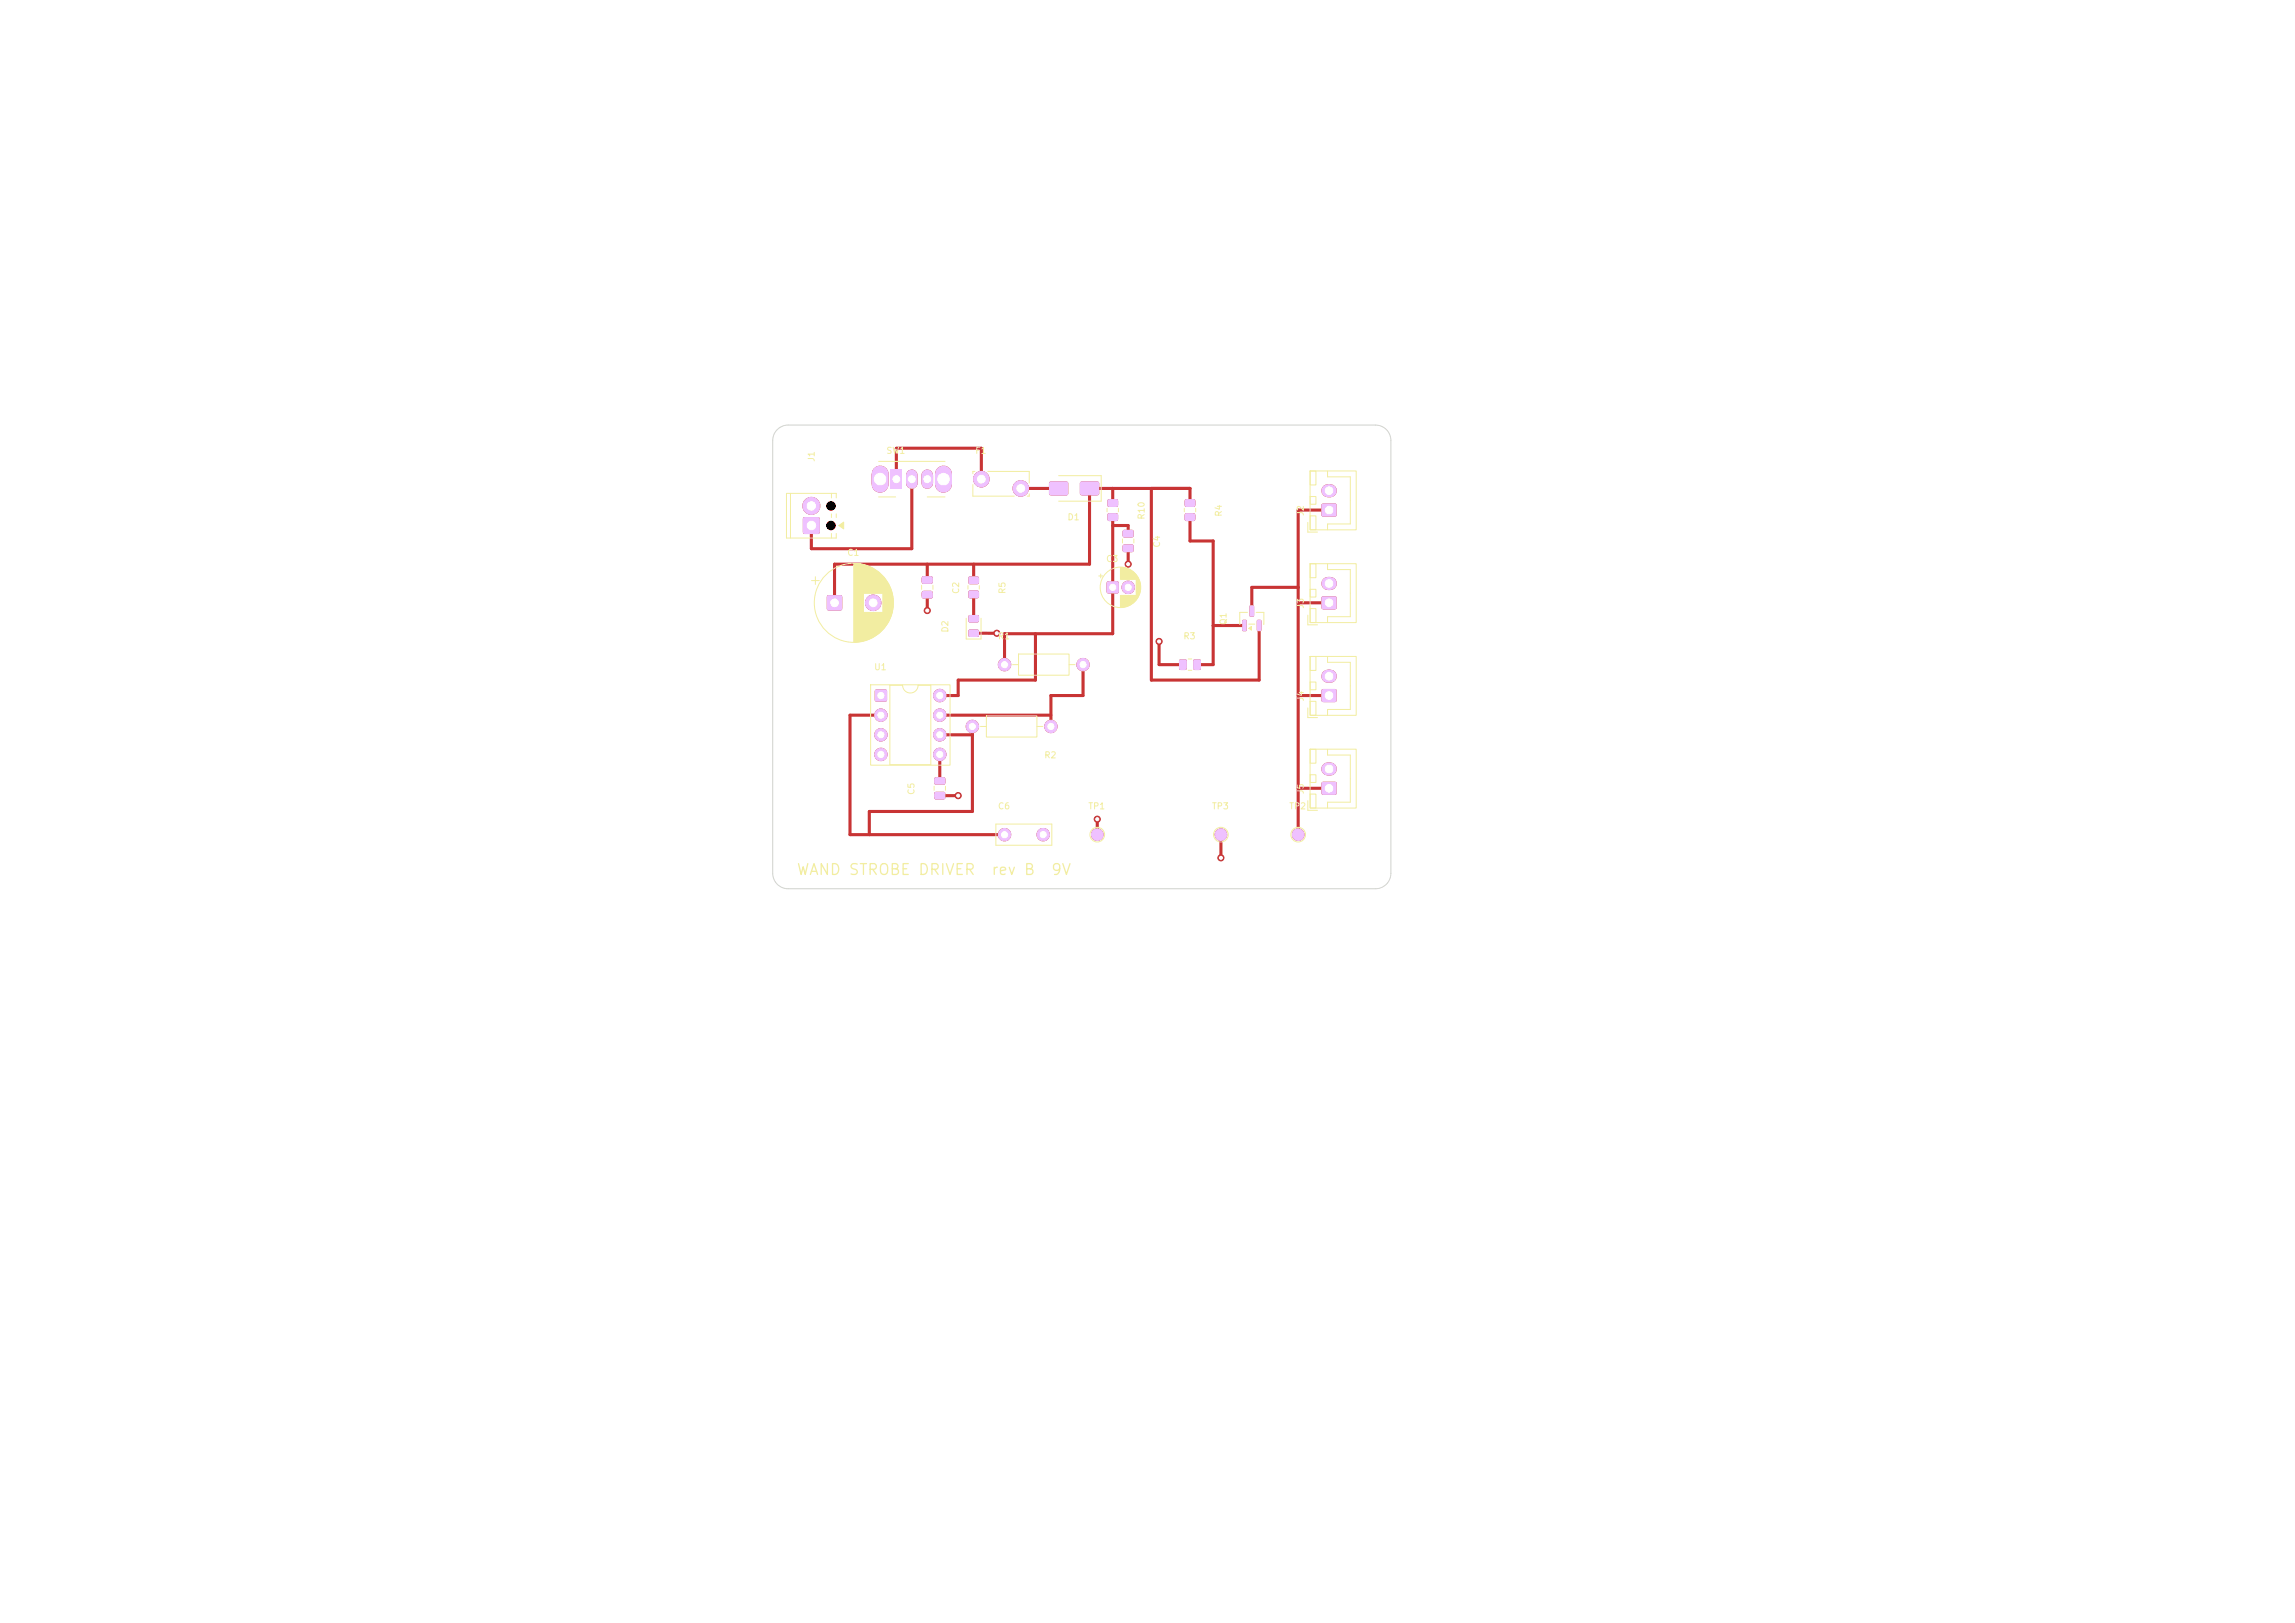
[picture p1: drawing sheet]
<svg xmlns="http://www.w3.org/2000/svg" width="297mm" height="210mm" viewBox="0 0 297 210" stroke-linecap="round" stroke-linejoin="round" font-family="sans-serif">
<defs><g id="words">
<g font-size="1.4" fill="#f2eda1">
<text x="103" y="113.6">WAND STROBE DRIVER</text>
<text x="128.2" y="113.6">rev B</text>
<text x="135.9" y="113.6">9V</text>
</g>
<g font-size=".8" fill="#f2eda1">
<text x="105.6" y="59.8" transform="rotate(-90 105.6 59.8)">J1</text>
<text x="114.6" y="58.9">SW1</text>
<text x="126.1" y="58.9">F1</text>
<text x="138.1" y="67.5">D1</text>
<text x="148.3" y="67.3" transform="rotate(-90 148.3 67.3)">R10</text>
<text x="150.3" y="70.9" transform="rotate(-90 150.3 70.9)">C4</text>
<text x="158.3" y="66.9" transform="rotate(-90 158.3 66.9)">R4</text>
<text x="168.9" y="66.8" transform="rotate(-90 168.9 66.8)">J2</text>
<text x="109.6" y="72.1">C1</text>
<text x="124.3" y="76.9" transform="rotate(-90 124.3 76.9)">C2</text>
<text x="130.3" y="76.9" transform="rotate(-90 130.3 76.9)">R5</text>
<text x="143.1" y="72.9">C3</text>
<text x="122.9" y="81.9" transform="rotate(-90 122.9 81.9)">D2</text>
<text x="129.1" y="82.9">R1</text>
<text x="153.1" y="82.9">R3</text>
<text x="158.9" y="80.9" transform="rotate(-90 158.9 80.9)">Q1</text>
<text x="168.9" y="78.8" transform="rotate(-90 168.9 78.8)">J3</text>
<text x="113.1" y="86.9">U1</text>
<text x="168.9" y="90.8" transform="rotate(-90 168.9 90.8)">J4</text>
<text x="135.1" y="98.3">R2</text>
<text x="118.5" y="102.9" transform="rotate(-90 118.5 102.9)">C5</text>
<text x="129.1" y="104.9">C6</text>
<text x="140.8" y="104.9">TP1</text>
<text x="156.8" y="104.9">TP3</text>
<text x="166.8" y="104.9">TP2</text>
<text x="168.9" y="102.8" transform="rotate(-90 168.9 102.8)">J5</text>
</g>
</g></defs>
<path d="M104 67l.1-.1h1.8l.1 .1 .1 .2v1.7l-.1 .1-.2 .1h-1.7l-.1-.1-.1-.1v-1.7z" fill="#c83434"/>
<circle cx="105" cy="65.5" r="1.1" fill="#c83434" stroke="#c83434" stroke-width=".13"/>
<path d="M113.9 61.4v1.3M122.1 61.4v1.3" fill="none" stroke="#c83434" stroke-width="2.2"/>
<path d="M115.2 60.8h1.5v2.5h-1.5z" fill="#c83434"/>
<path d="M118 61.5v1M120 61.5v1" fill="none" stroke="#c83434" stroke-width="1.5"/>
<g fill="#c83434" stroke="#c83434" stroke-width=".13">
<circle cx="127" cy="62" r="1"/>
<circle cx="132.1" cy="63.2" r="1"/>
</g>
<g fill="#c83434">
<path d="M139.8 62.4l.2-.1h2l.2 .1v.2v1.4l-.2 .1h-2l-.2-.1-.1-.1z"/>
<path d="M135.8 62.4l.2-.1h2l.2 .1v.2v1.4l-.2 .1h-2l-.2-.1v-.1z"/>
<path d="M107.1 77.1l.1-.1h1.5l.2 .1 .1 .2v1.5l-.1 .1-.2 .1h-1.5l-.1-.1-.1-.1v-1.5z"/>
</g>
<circle cx="113" cy="78" r="1" fill="#c83434" stroke="#c83434" stroke-width=".13"/>
<g fill="#c83434">
<path d="M119.3 74.6h.2h1.1l.1 .2v.6l-.2 .2-1.1-.1-.1-.2z"/>
<path d="M119.3 76.5h.2h1.1l.1 .2v.6l-.2 .2-1.1-.1-.1-.2z"/>
<path d="M125.4 74.6h.1h1l.2 .2v.6l-.3 .2h-.9l-.2-.2z"/>
<path d="M125.4 76.5l.1-.1h1l.2 .3v.6l-.3 .1h-.9l-.2-.2z"/>
<path d="M125.4 81.5h1.1l.2 .2v.6l-.2 .1h-1l-.2-.2z"/>
<path d="M125.4 79.6h1.1l.2 .2v.6l-.2 .2-1-.1-.2-.2z"/>
<path d="M143.4 64.6h.1h1l.2 .2v.6l-.3 .2h-.9l-.2-.2z"/>
<path d="M143.4 66.5l.1-.1h1l.2 .3v.6l-.3 .1h-.9l-.2-.2z"/>
<path d="M143.3 75.3l.1-.1 1.3 .1 .1 .2-.1 1.2-.2 .1-1.2-.1-.1-.1z"/>
</g>
<circle cx="146" cy="76" r=".8" fill="#c83434" stroke="#c83434" stroke-width=".13"/>
<g fill="#c83434">
<path d="M145.3 68.6h.2h1.1l.1 .2v.6l-.2 .2-1.1-.1-.1-.2z"/>
<path d="M145.3 70.5h.2h1.1l.1 .2v.6l-.2 .2-1.1-.1-.1-.2z"/>
<path d="M153.4 64.6h.2h.9l.2 .2v.6l-.3 .2h-.9l-.2-.2z"/>
<path d="M153.4 66.5l.2-.1h.9l.2 .3v.6l-.3 .1h-.9l-.2-.2z"/>
<path d="M152.6 85.4l.7-.1 .3 .2v1l-.2 .2h-.6l-.2-.2v-.9z"/>
<path d="M154.5 85.4l.7-.1 .2 .2v1l-.1 .2h-.6l-.3-.2v-.9z"/>
<path d="M160.8 80.2h.4l.1 .1v1.2v.2h-.4l-.1-.1z"/>
<path d="M162.7 80.2h.4l.1 .1v1.2v.2h-.4l-.1-.1z"/>
<path d="M161.7 78.4l.4-.1 .2 .1v1.3l-.1 .1h-.4l-.1-.1z"/>
<path d="M113.3 89.3l.2-.1 1.2 .1 .1 .2-.1 1.2-.2 .1-1.2-.1-.1-.1z"/>
</g>
<g fill="#c83434" stroke="#c83434" stroke-width=".13">
<circle cx="114" cy="92.5" r=".8"/>
<circle cx="114" cy="95.1" r=".8"/>
<circle cx="114" cy="97.6" r=".8"/>
<circle cx="121.6" cy="97.6" r=".8"/>
<circle cx="121.6" cy="95.1" r=".8"/>
<circle cx="121.6" cy="92.5" r=".8"/>
<circle cx="121.6" cy="90" r=".8"/>
<circle cx="130" cy="86" r=".8"/>
<circle cx="140.2" cy="86" r=".8"/>
<circle cx="136" cy="94" r=".8"/>
<circle cx="125.8" cy="94" r=".8"/>
<circle cx="130" cy="108" r=".8"/>
<circle cx="135" cy="108" r=".8"/>
</g>
<g fill="#c83434">
<path d="M121 102.5h.1h1.1l.1 .2v.6l-.2 .2-1.1-.1-.1-.2z"/>
<path d="M121 100.6h.1h1.1l.1 .2v.6l-.2 .2-1.1-.1-.1-.2z"/>
<path d="M171.1 65.2h.1h1.6h.1l.1 .2-.1 1.4-.1 .1h-1.6l-.1-.1-.1-.2z"/>
</g>
<path d="M171.8 63.5h.4" fill="none" stroke="#c83434" stroke-width="1.7"/>
<path d="M171.1 77.2h.1h1.6h.1l.1 .2-.1 1.4-.1 .1h-1.6l-.1-.1-.1-.2z" fill="#c83434"/>
<path d="M171.8 75.5h.4" fill="none" stroke="#c83434" stroke-width="1.7"/>
<path d="M171.1 89.2h.1h1.6h.1l.1 .2-.1 1.4-.1 .1h-1.6l-.1-.1-.1-.2z" fill="#c83434"/>
<path d="M171.8 87.5h.4" fill="none" stroke="#c83434" stroke-width="1.7"/>
<path d="M171.1 101.2h.1h1.6h.1l.1 .2-.1 1.4-.1 .1h-1.6l-.1-.1-.1-.2z" fill="#c83434"/>
<path d="M171.8 99.5h.4" fill="none" stroke="#c83434" stroke-width="1.7"/>
<g fill="#c83434" stroke="#c83434" stroke-width=".13">
<circle cx="142" cy="108" r=".75"/>
<circle cx="168" cy="108" r=".75"/>
<circle cx="158" cy="108" r=".75"/>
<circle cx="150" cy="83" r=".4"/>
<circle cx="142" cy="106" r=".4"/>
<circle cx="120" cy="79" r=".4"/>
<circle cx="146" cy="73" r=".4"/>
<circle cx="124" cy="103" r=".4"/>
<circle cx="129" cy="81.9" r=".4"/>
<circle cx="158" cy="111" r=".4"/>
</g>
<g fill="none" stroke="#c83434" stroke-width=".4">
<path d="M116 62v-4h11v4M118 62v9h-13v-3M120 73v2.1M120 77v2M126 73v2.1M126 76.9v3.2M132.1 63.2h4.9M144 63.2v1.9M144 66.9v15.1h-14v4M144 68h2v1.1M146 71v2M149 63.2v24.8h13.9v-7.1"/>
<path d="M154 65.1v-1.9h-13v9.8h-33v5M154 66.9v3.1h3v16h-2.1M168 76h-6v3.1M168 78h4M172 66h-4v42M114 92.5h-4v15.5h20M121.6 92.5h14.4M121.6 95.1h4.2M121.6 97.6v3.5M125.8 94v11h-13.3v3M126 81.9h3M134 82v6h-10v2h-2.4"/>
<path d="M140.2 86v4h-4.2v4M150 83v3h3.1M161 80.9h-4M168 90h4M121.6 103h2.4M142 106v2M158 108v3M168 102h4"/>
</g>
<path d="M102.3 63.8v5.8M107.6 63.8v.6M107.6 66.5v.5M107.6 69v.6M108.2 64.4v-.6h-6.4v5.8h6.4v-.6M108.2 66.5v.5M108.6 68l.6-.4v.8z" fill="none" stroke="#f2eda1" stroke-width=".13"/>
<path d="M108.6 68l.6-.4v.8z" fill="#f2eda1"/>
<g fill="none" stroke="#f2eda1" stroke-width=".13">
<path d="M113.7 59.7h8.6M105 75.1h1M105.5 74.6v1M110.5 72.9v10.2M110.6 72.9v10.2M110.7 72.9v10.2M110.8 72.9v10.2M110.9 72.9v10.2M111 72.9v10.2M111.1 73v10M111.2 73v10M111.3 73v10"/>
<path d="M111.4 73v10M111.5 73v10M111.6 73v10M111.7 73.1v9.8M111.8 73.1v3.7M111.8 79.2v3.7M111.9 73.1v3.7M111.9 79.2v3.7M112 73.1v3.7M112 79.2v3.7M112 73.2v3.6M112 79.2v3.6"/>
<path d="M112.1 73.2v3.6M112.1 79.2v3.6M112.2 73.2v3.6M112.2 79.2v3.6M112.3 73.2v3.6M112.3 79.2v3.6M112.3 73.3v3.5M112.3 79.2v3.5M112.4 73.3v3.5M112.4 79.2v3.5M112.5 73.3v3.5M112.5 79.2v3.5"/>
<path d="M112.6 73.4v3.4M112.6 79.2v3.4M112.7 73.4v3.4M112.7 79.2v3.4M112.8 73.5v3.3M112.8 79.2v3.3M112.9 73.5v3.3M112.9 79.2v3.3M113 73.6v3.2M113 79.2v3.2M113.1 73.6v3.2M113.1 79.2v3.2"/>
<path d="M113.1 73.7v3.1M113.1 79.2v3.1M113.2 73.7v3.1M113.2 79.2v3.1M113.3 73.7v3.1M113.3 79.2v3.1M113.3 73.8v3M113.3 79.2v3M113.4 73.8v3M113.4 79.2v3M113.5 73.9v2.9M113.5 79.2v2.9"/>
<path d="M113.6 74v2.8M113.6 79.2v2.9M113.6 79.2v2.8M113.7 74v2.8M113.7 79.2v2.8M113.7 64.3h2.2M113.7 74.1v2.7M113.7 79.2v2.7M113.8 74.1v2.7M113.8 79.2v2.7M113.9 74.2v2.6M113.9 79.2v2.6"/>
<path d="M114 74.3v2.5M114 79.2v2.5M114.1 74.4v2.4M114.1 79.2v2.4M114.2 74.5v2.3M114.2 79.2v2.3M114.3 74.6v6.8M114.3 74.7v6.6M114.4 74.7v6.6M114.5 74.8v6.4M114.5 74.9v6.2M114.6 74.9v6.2"/>
<path d="M114.6 75v6M114.7 75.1v5.8M114.7 75.2v5.6M114.8 75.2v5.6M114.8 75.3v5.4M114.9 75.4v5.2M114.9 75.5v5M115 75.6v4.8M115.1 75.7v4.6M115.1 75.8v4.4M115.1 75.9v4.2M115.2 76v4"/>
<path d="M115.2 76.1v3.8M115.3 76.2v3.6M115.3 76.3v3.4M115.3 76.4v3.2M115.4 76.5v3M115.4 76.6v2.8M115.5 76.8v2.4M115.5 76.9v2.2M115.5 77.1v1.8M115.6 77.4v1.2M119.3 75.7v.6M120 64.3h2.3"/>
<path d="M120.7 75.7v.6M125.3 75.8v.4M125.9 62.7v1.5h5.4M126.2 61h-.3v.3M126.7 75.8v.4M127.8 61h5.4v1.5M133.2 63.9v.3h-.3M137 61.6h5.5v3.3h-5.5M142.2 74.5h.5M142.4 74.3v.5M143.3 65.8v.4M144.7 65.8v.4"/>
<path d="M145 73.4v1.6M145 77v1.6M145.1 73.4v1.6M145.1 77v1.6M145.2 73.4v1.6M145.2 77v1.6M145.3 69.7v.6M145.3 73.4v1.6M145.3 77v1.6M145.4 73.4v1.6M145.4 77v1.6M145.4 73.5v1.5"/>
<path d="M145.4 77v1.5M145.5 73.5v1.5M145.5 77v1.5M145.6 73.5v1.5M145.6 77v1.5M145.7 73.5v1.5M145.7 77v1.5M145.8 73.5v1.5M145.8 77v1.5M145.8 73.6v1.4M145.8 77v1.4M145.9 73.6v1.4"/>
<path d="M145.9 77v1.4M146 73.6v1.4M146 77v1.4M146.1 73.7v1.3M146.1 77v1.3M146.2 73.7v1.3M146.2 77v1.3M146.3 73.8v1.2M146.3 77v1.2M146.4 73.8v1.2M146.4 77v1.2M146.4 73.9v1.1"/>
<path d="M146.4 77v1.1M146.5 73.9v1.1M146.5 77v1.1M146.6 73.9v1.1M146.6 77v1.1M146.6 74v1M146.6 77v1M146.7 74v1M146.7 77v1M146.7 74.1v.9M146.7 77v.9M146.7 69.7v.6"/>
<path d="M146.8 74.1v.9M146.8 77v.9M146.8 74.2v.8M146.8 77v.8M146.9 74.2v.8M146.9 77v.8M146.9 74.3v.7M146.9 77v.7M147 74.3v.7M147 77v.7M147 74.4v3.2M147.1 74.4v3.2"/>
<path d="M147.1 74.5v3M147.2 74.6v2.8M147.2 74.7v2.6M147.3 74.7v2.6M147.3 74.8v2.4M147.4 74.9v2.2M147.4 75v2M147.4 75.1v1.8M147.5 75.2v1.6M147.5 75.3v1.4M147.6 75.5v1M147.6 75.7v.6"/>
<path d="M153.3 65.8v.4M154.7 65.8v.4M161.4 79.2h-1l.1 1.6M162.6 79.2h1l-.1 1.6M125 80v2.7h2v-2.7M153.8 85.3h.4M153.8 86.7h.4M161.6 80.8h.8M161.6 81.3l.3-.2v.4z"/>
<circle cx="110.5" cy="78" r="5.1"/>
<circle cx="145" cy="76" r="2.62"/>
</g>
<path d="M161.6 81.3l.3-.2v.4z" fill="#f2eda1"/>
<g fill="none" stroke="#f2eda1" stroke-width=".13">
<path d="M169.2 67.6v1.3h1.3M169.2 79.6v1.3h1.3M169.5 60.9h6v7.7h-6zM169.5 72.9h6v7.7h-6zM169.6 66.7h.7v1.9h-.7zM169.6 64.3h.7v1h-.7zM169.6 61h.7v1.7h-.7zM169.6 78.7h.7v1.9h-.7zM169.6 76.3h.7v1h-.7zM169.6 73h.7v1.7h-.7zM171.8 61v.7h2.9v6.1h-2.9v.8M171.8 73v.7h2.9v6.1h-2.9v.8"/>
<path d="M112.7 88.6h10.2v10.4h-10.2zM115.2 88.7h1.6a1 1 0 0 0 1 1 1 1 0 0 0 1-1h1.7v10.3h-5.3zM126.9 94h.7M127.6 92.6h6.6v2.8h-6.6zM131 86h.8M131.8 84.6h6.5v2.8h-6.5zM134.2 94h.8M138.3 86h.8M169.2 91.6v1.3h1.3M169.5 84.9h6v7.7h-6zM169.5 96.9h6v7.7h-6zM169.6 90.7h.7v1.8h-.7z"/>
<path d="M169.6 88.3h.7v1h-.7zM169.6 85h.7v1.7h-.7zM169.6 97h.7v1.8h-.7zM171.8 85v.7h2.9v6.1h-2.9v.8M171.8 97v.7h2.9v6.1h-2.9v.8M120.9 101.7v.6M122.4 101.7v.6M128.9 106.6h7.2v2.8h-7.2zM169.2 103.6v1.3h1.3M169.6 102.8h.7v1.7h-.7zM169.6 100.2h.7v1h-.7z"/>
<circle cx="142" cy="108" r=".95"/>
<circle cx="158" cy="108" r=".95"/>
<circle cx="168" cy="108" r=".95"/>
</g>
<g fill="#efc1ff" stroke="#efc1ff" stroke-width=".13">
<circle cx="107.5" cy="68" r=".55"/>
<circle cx="107.5" cy="65.5" r=".55"/>
</g>
<path d="M104 67l.1-.1h1.8l.1 .1 .1 .2v1.7l-.1 .1-.2 .1h-1.7l-.1-.1-.1-.1v-1.7z" fill="#efc1ff"/>
<circle cx="105" cy="65.5" r="1.1" fill="#efc1ff" stroke="#efc1ff" stroke-width=".13"/>
<path d="M113.9 61.4v1.3M122.1 61.4v1.3" fill="none" stroke="#efc1ff" stroke-width="2.2"/>
<path d="M115.2 60.8h1.5v2.5h-1.5z" fill="#efc1ff"/>
<path d="M118 61.5v1M120 61.5v1" fill="none" stroke="#efc1ff" stroke-width="1.5"/>
<g fill="#efc1ff" stroke="#efc1ff" stroke-width=".13">
<circle cx="127" cy="62" r="1"/>
<circle cx="132.1" cy="63.2" r="1"/>
</g>
<g fill="#efc1ff">
<path d="M139.8 62.4l.2-.1h2l.2 .1v.2v1.4l-.2 .1h-2l-.2-.1-.1-.1z"/>
<path d="M135.8 62.4l.2-.1h2l.2 .1v.2v1.4l-.2 .1h-2l-.2-.1v-.1z"/>
<path d="M107.1 77.1l.1-.1h1.5l.2 .1 .1 .2v1.5l-.1 .1-.2 .1h-1.5l-.1-.1-.1-.1v-1.5z"/>
</g>
<circle cx="113" cy="78" r="1" fill="#efc1ff" stroke="#efc1ff" stroke-width=".13"/>
<g fill="#efc1ff">
<path d="M119.3 74.6h.2h1.1l.1 .2v.6l-.2 .2-1.1-.1-.1-.2z"/>
<path d="M119.3 76.5h.2h1.1l.1 .2v.6l-.2 .2-1.1-.1-.1-.2z"/>
<path d="M125.4 74.6h.1h1l.2 .2v.6l-.3 .2h-.9l-.2-.2z"/>
<path d="M125.4 76.5l.1-.1h1l.2 .3v.6l-.3 .1h-.9l-.2-.2z"/>
<path d="M125.4 81.5h1.1l.2 .2v.6l-.2 .1h-1l-.2-.2z"/>
<path d="M125.4 79.6h1.1l.2 .2v.6l-.2 .2-1-.1-.2-.2z"/>
<path d="M143.4 64.6h.1h1l.2 .2v.6l-.3 .2h-.9l-.2-.2z"/>
<path d="M143.4 66.5l.1-.1h1l.2 .3v.6l-.3 .1h-.9l-.2-.2z"/>
<path d="M143.3 75.3l.1-.1 1.3 .1 .1 .2-.1 1.2-.2 .1-1.2-.1-.1-.1z"/>
</g>
<circle cx="146" cy="76" r=".8" fill="#efc1ff" stroke="#efc1ff" stroke-width=".13"/>
<g fill="#efc1ff">
<path d="M145.3 68.6h.2h1.1l.1 .2v.6l-.2 .2-1.1-.1-.1-.2z"/>
<path d="M145.3 70.5h.2h1.1l.1 .2v.6l-.2 .2-1.1-.1-.1-.2z"/>
<path d="M153.4 64.6h.2h.9l.2 .2v.6l-.3 .2h-.9l-.2-.2z"/>
<path d="M153.4 66.5l.2-.1h.9l.2 .3v.6l-.3 .1h-.9l-.2-.2z"/>
<path d="M152.6 85.4l.7-.1 .3 .2v1l-.2 .2h-.6l-.2-.2v-.9z"/>
<path d="M154.5 85.4l.7-.1 .2 .2v1l-.1 .2h-.6l-.3-.2v-.9z"/>
<path d="M160.8 80.2h.4l.1 .1v1.2v.2h-.4l-.1-.1z"/>
<path d="M162.7 80.2h.4l.1 .1v1.2v.2h-.4l-.1-.1z"/>
<path d="M161.7 78.4l.4-.1 .2 .1v1.3l-.1 .1h-.4l-.1-.1z"/>
<path d="M113.3 89.3l.2-.1 1.2 .1 .1 .2-.1 1.2-.2 .1-1.2-.1-.1-.1z"/>
</g>
<g fill="#efc1ff" stroke="#efc1ff" stroke-width=".13">
<circle cx="114" cy="92.5" r=".8"/>
<circle cx="114" cy="95.1" r=".8"/>
<circle cx="114" cy="97.6" r=".8"/>
<circle cx="121.6" cy="97.6" r=".8"/>
<circle cx="121.6" cy="95.1" r=".8"/>
<circle cx="121.6" cy="92.5" r=".8"/>
<circle cx="121.6" cy="90" r=".8"/>
<circle cx="130" cy="86" r=".8"/>
<circle cx="140.2" cy="86" r=".8"/>
<circle cx="136" cy="94" r=".8"/>
<circle cx="125.8" cy="94" r=".8"/>
<circle cx="130" cy="108" r=".8"/>
<circle cx="135" cy="108" r=".8"/>
</g>
<g fill="#efc1ff">
<path d="M121 102.5h.1h1.1l.1 .2v.6l-.2 .2-1.1-.1-.1-.2z"/>
<path d="M121 100.6h.1h1.1l.1 .2v.6l-.2 .2-1.1-.1-.1-.2z"/>
<path d="M171.1 65.2h.1h1.6h.1l.1 .2-.1 1.4-.1 .1h-1.6l-.1-.1-.1-.2z"/>
</g>
<path d="M171.8 63.5h.4" fill="none" stroke="#efc1ff" stroke-width="1.7"/>
<path d="M171.1 77.2h.1h1.6h.1l.1 .2-.1 1.4-.1 .1h-1.6l-.1-.1-.1-.2z" fill="#efc1ff"/>
<path d="M171.8 75.5h.4" fill="none" stroke="#efc1ff" stroke-width="1.7"/>
<path d="M171.1 89.2h.1h1.6h.1l.1 .2-.1 1.4-.1 .1h-1.6l-.1-.1-.1-.2z" fill="#efc1ff"/>
<path d="M171.8 87.5h.4" fill="none" stroke="#efc1ff" stroke-width="1.7"/>
<path d="M171.1 101.2h.1h1.6h.1l.1 .2-.1 1.4-.1 .1h-1.6l-.1-.1-.1-.2z" fill="#efc1ff"/>
<path d="M171.8 99.5h.4" fill="none" stroke="#efc1ff" stroke-width="1.7"/>
<g fill="#efc1ff" stroke="#efc1ff" stroke-width=".13">
<circle cx="142" cy="108" r=".75"/>
<circle cx="168" cy="108" r=".75"/>
<circle cx="158" cy="108" r=".75"/>
</g>
<path d="M100.6 55.6a2 2 0 0 1 1.4-.6h76a2 2 0 0 1 2 2v56a2 2 0 0 1-2 2h-76a2 2 0 0 1-2-2v-56a2 2 0 0 1 .6-1.4z" fill="none" stroke="#d0d2cd" stroke-width=".13"/>
<g fill="#fff" stroke="#fff" stroke-width=".13">
<circle cx="150" cy="83" r=".2"/>
<circle cx="142" cy="106" r=".2"/>
<circle cx="120" cy="79" r=".2"/>
<circle cx="146" cy="73" r=".2"/>
<circle cx="124" cy="102.9" r=".2"/>
<circle cx="129" cy="81.9" r=".2"/>
<circle cx="158" cy="111" r=".2"/>
<circle cx="105" cy="68" r=".55"/>
<circle cx="105" cy="65.5" r=".55"/>
<circle cx="113.9" cy="62" r=".75"/>
<circle cx="122.1" cy="62" r=".75"/>
<circle cx="116" cy="62" r=".45"/>
<circle cx="118" cy="62" r=".45"/>
<circle cx="120" cy="62" r=".45"/>
<circle cx="127" cy="62" r=".51"/>
<circle cx="132.1" cy="63.2" r=".5"/>
<circle cx="108" cy="78" r=".5"/>
<circle cx="113" cy="78" r=".5"/>
<circle cx="144" cy="76" r=".4"/>
<circle cx="146" cy="76" r=".4"/>
<circle cx="114" cy="90" r=".4"/>
<circle cx="114" cy="92.5" r=".4"/>
<circle cx="114" cy="95.1" r=".4"/>
<circle cx="114" cy="97.6" r=".4"/>
<circle cx="121.6" cy="97.6" r=".4"/>
<circle cx="121.6" cy="95.1" r=".4"/>
<circle cx="121.6" cy="92.5" r=".4"/>
<circle cx="121.6" cy="90" r=".4"/>
<circle cx="130" cy="86" r=".4"/>
<circle cx="140.2" cy="86" r=".4"/>
<circle cx="136" cy="94" r=".4"/>
<circle cx="125.8" cy="94" r=".4"/>
<circle cx="130" cy="108" r=".4"/>
<circle cx="135" cy="108" r=".4"/>
<circle cx="172" cy="66" r=".5"/>
<circle cx="172" cy="63.5" r=".5"/>
<circle cx="172" cy="78" r=".5"/>
<circle cx="172" cy="75.5" r=".5"/>
<circle cx="172" cy="90" r=".5"/>
<circle cx="172" cy="87.5" r=".5"/>
<circle cx="172" cy="102" r=".5"/>
<circle cx="172" cy="99.5" r=".5"/>
</g>
<g fill="#000" stroke="#000" stroke-width=".13">
<circle cx="107.5" cy="65.5" r=".55"/>
<circle cx="107.5" cy="68" r=".55"/>
</g>
<use href="#words"/>
</svg>
